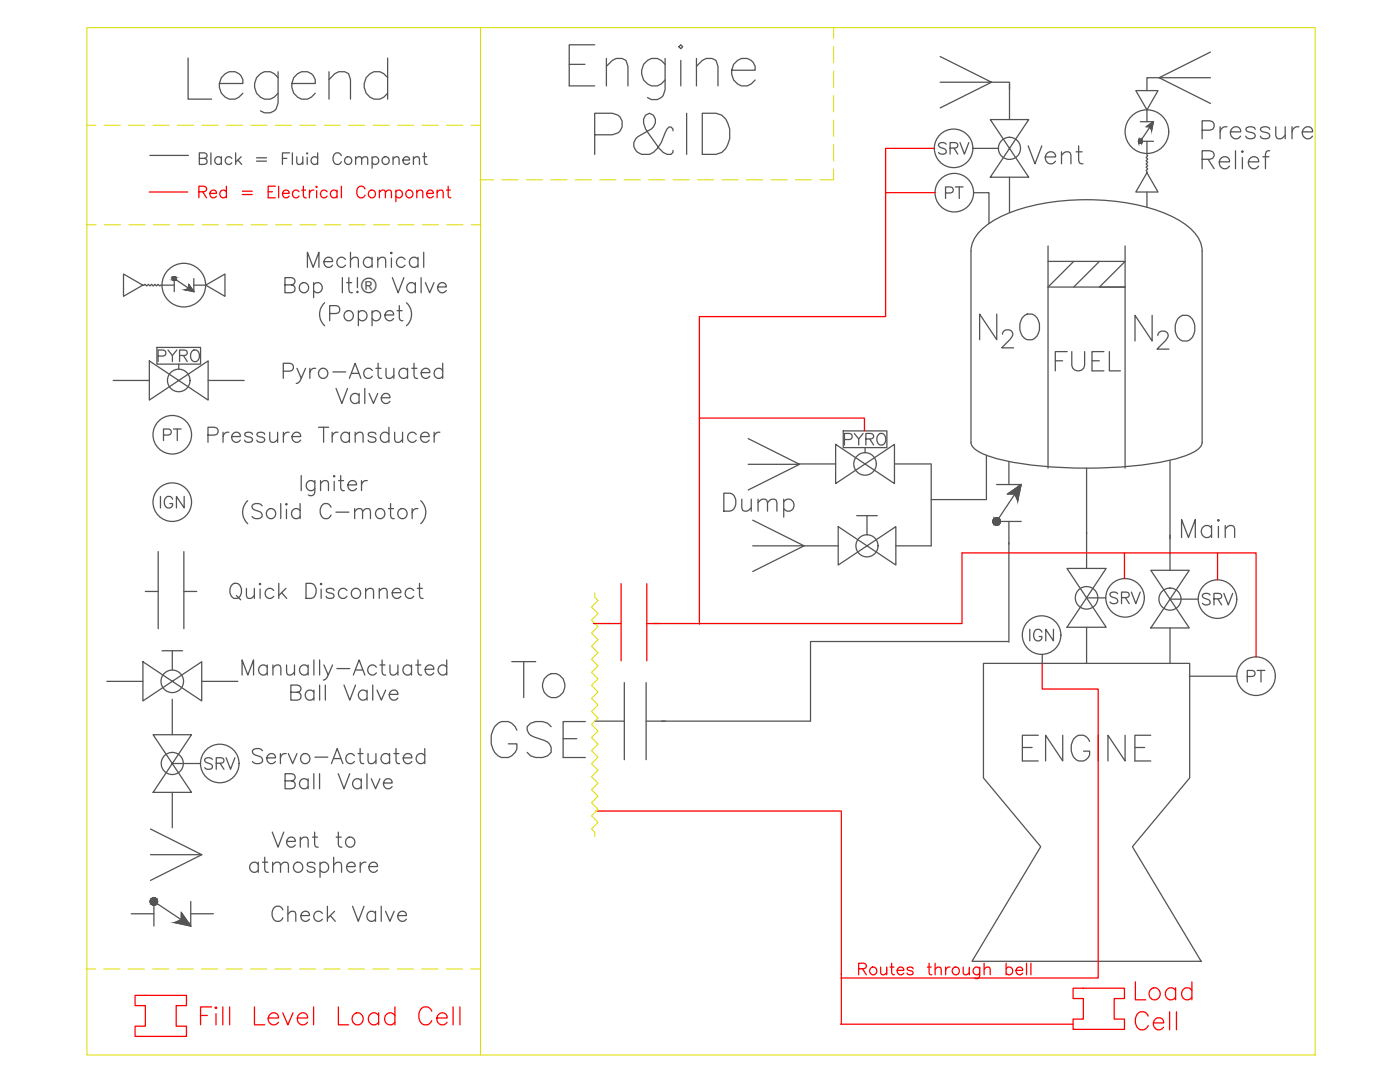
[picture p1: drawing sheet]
<svg xmlns="http://www.w3.org/2000/svg" width="279mm" height="216mm" viewBox="0 0 279 216" stroke-linecap="round" stroke-linejoin="round" font-family="sans-serif">
<defs><g id="words">
<text font-size="16.3" fill="#dd0" x="36.7" y="23.6">Legend</text>
<text font-size="9.3" fill="#545454" x="203.2" y="153.1">ENGINE</text>
<text font-size="8.8" fill="#545454" x="143.6" y="104.4">Dump</text>
<g font-size="7.5" fill="#545454">
<text x="209.5" y="75.1">FUEL</text>
<text x="234.9" y="108.7">Main</text>
</g>
<text font-size="7.1" fill="#545454" x="204.3" y="33.9">Vent</text>
<text font-size="7.1" fill="#f00" x="39.2" y="205.7">Fill Level Load Cell</text>
<g font-size="6.6" fill="#545454">
<text x="40.6" y="89.6">Pressure Transducer</text>
<text x="53.3" y="185.2">Check Valve</text>
</g>
<g font-size="5.7" fill="#545454">
<text x="186.3" y="32.1">SRV</text>
<text x="187.7" y="40.9">PT</text>
<text x="30.7" y="73.4">PYRO</text>
<text x="31.8" y="89.3">PT</text>
<text x="31" y="102.7">IGN</text>
<text x="220.5" y="121.7">SRV</text>
<text x="239.2" y="122.1">SRV</text>
<text x="204.6" y="129.1">IGN</text>
<text x="39.9" y="154.9">SRV</text>
</g>
<g font-size="5.3" fill="#545454">
<text x="167.6" y="90">PYRO</text>
<text x="248" y="137.2">PT</text>
</g>
<text font-size="4.2" fill="#545454" x="72.1" y="58.4">®</text>
</g></defs>
<!-- layer: Plumbing -->
<g fill="none" stroke="#545454" stroke-width=".25">
<path d="M113.6 12.8h3.1M118.7 8.9h-5.1v8.2h5.1M121 13.2l1.2-1.1 .8-.4h1.2l.7 .4 .4 1.1v3.9M121 11.7v5.4M132.7 11.7v6.2a2.15 2.15 0 0 1-1.2 1.9 2.15 2.15 0 0 1-2.3-.3M132.7 12.8a2.56 2.56 0 0 0-3.1-1 2.56 2.56 0 0 0-1.5 3 2.51 2.51 0 0 0 1.9 2.3 2.51 2.51 0 0 0 2.7-1.1M135.9 8.9l.3 .4-.3 .4-.4-.4zM135.9 12.1v5M139 13.2l1.2-1.1 .7-.4h1.2l.8 .4 .4 1.1v3.9M139 11.7v5.4M146 14h4.7a2.17 2.17 0 0 0-1.1-2.2 2.17 2.17 0 0 0-2.4 .3 2.8 2.8 0 0 0-1 3.3 2.8 2.8 0 0 0 2.9 1.7l.8-.4 .8-.7M187.6 11.3l10.3 5.1h-10.3"/>
<path d="M197.8 16.4h3.7v1.4M197.9 16.4l-10.3 5.1M201.5 16.8v7.1M226.7 18.1h4.4l-2.2 3.8zM231.3 15.5l10.3 5.1M231.5 15.5h-2.6v2.6M241.6 10.4l-10.3 5.1h10.3M29.9 31h7.7M39.8 31.6l1.3-.1a.53 .53 0 0 0 0-.9l-1.3-.1v2.3h1a.6 .6 0 0 0 .5-.6 .6 .6 0 0 0-.5-.6M42.1 30.5v2.3M44.2 31.6a.74 .74 0 0 0-1.1-.1 .74 .74 0 0 0 0 1.1 .74 .74 0 0 0 1.1-.1M44.2 31.3v1.5"/>
<path d="M46.3 31.6a.73 .73 0 0 0-1.1-.1 .73 .73 0 0 0 0 1.1 .73 .73 0 0 0 1.1-.1M47 30.5v2.3M47.5 31.9l.7 .9M48.1 31.3l-1.1 1.1M51.2 31.5h2M51.2 32.2h2M56.4 31.6h.8M57.8 30.5h-1.4v2.3M58.3 30.5v2.3M59.2 31.3l.1 1.4 .6 .1 .5-.4M60.4 31.3v1.5M61.2 30.6l.1-.1 .1 .1-.1 .1z"/>
<path d="M61.3 31.4v1.4M63.4 31.6a.74 .74 0 0 0-1.1-.1 .74 .74 0 0 0 0 1.1 .74 .74 0 0 0 1.1-.1M63.4 30.5v2.3M68.1 31.1a.84 .84 0 0 0-.9-.6 .84 .84 0 0 0-.7 .9 1 1 0 0 0 .2 1.1 1 1 0 0 0 1.1 .2l.3-.4M71 31.7l.5-.4 .6 .1 .1 1.4M71 31.3v1.5M72.2 31.7l.5-.4 .6 .1 .1 1.4M74.3 31.6a.74 .74 0 0 1 1.1-.1 .74 .74 0 0 1 0 1.1 .74 .74 0 0 1-1.1-.1M74.3 31.3v2.3M78.4 31.7l.6-.4 .5 .1 .2 1.4M78.4 31.3v1.5M80.4 31.9h1.3a.71 .71 0 0 0-1-.6 .71 .71 0 0 0-.2 1.2 .7 .7 0 0 0 1.2 0"/>
<path d="M82.5 31.7l.5-.4 .6 .1 .1 1.4M82.5 31.3v1.5M84.4 31.3h.7M84.7 30.5v1.9l.1 .3 .4 .1M118.7 26.9h3.5a2.15 2.15 0 0 0 2-2.2 2.15 2.15 0 0 0-2-2.1h-3.5v8.2M134.3 26.1v-.4l-.4-.4h-.4l-.4 .4-.4 .8a5.9 5.9 0 0 1-3.1 4.3h-1.5a1.96 1.96 0 0 1-1.6-1.5 1.96 1.96 0 0 1 .8-2l2.7-1.6a1.75 1.75 0 0 0 .8-1.7 1.75 1.75 0 0 0-1.2-1.4l-.8 .4-.4 .8v.8l.4 1.1 2.8 3.9 .7 .8 .8 .4h.8l.4-.4v-.4M137 22.6v8.2M140.2 22.6h2.7a3.4 3.4 0 0 1 2.7 3.1 4.9 4.9 0 0 1-1.5 4.7l-1.2 .4h-2.7zM194.2 29.6h5.1M194.3 38.5h3.1v6.1M197.6 23.9l7.7 11.5h-7.7l7.7-11.5zM201.5 35.4v7"/>
<path d="M227.6 24.3h2.6M228.8 25.3l1.4-1-.4 1.7-.3-.7zM228.9 30.6l.2 .5-.4 .3 .4 .3-.4 .4 .4 .3-.4 .3 .4 .3-.4 .4 .4 .3-.4 .3 2.4 4.3h-4.4l2.2-3.8M228.9 21.9v2.4M228.9 28.2v2.4M228.9 38.3v3.1M229.5 25.3l-1.9 2.9h2.6M239.9 26h1.5a.94 .94 0 0 0 .9-1 .94 .94 0 0 0-.9-.9h-1.5v3.6M239.9 31.8h1.5l.6-.2a.83 .83 0 0 0 0-1.3l-.6-.2h-1.5v3.6M241.1 31.8l1.2 1.9M243.3 32.3h2.1a1.02 1.02 0 0 0-1-1.1 1.02 1.02 0 0 0-1.1 1.1 1.13 1.13 0 0 0 .7 1.3 1.13 1.13 0 0 0 1.4-.4M243.5 25.3v2.4"/>
<path d="M244.9 25.3a1.15 1.15 0 0 0-1.4 1M245.6 26.3h2a1.02 1.02 0 0 0-1-1.1 1.02 1.02 0 0 0-1 1.1 1.13 1.13 0 0 0 .6 1.3 1.13 1.13 0 0 0 1.4-.4M246.6 30.1v3.6M247.8 30.3l.1-.2 .2 .2-.2 .1zM247.9 31.4v2.3M249.1 32.3h2.1a1.02 1.02 0 0 0-1-1.1 1.02 1.02 0 0 0-1.1 1.1 1.13 1.13 0 0 0 .7 1.3 1.13 1.13 0 0 0 1.4-.4M250.5 25.8a1.09 1.09 0 0 0-1.9 0l.2 .3 1.5 .6 .2 .5a1.08 1.08 0 0 1-1.9 0M252 31.3h1.2M253.4 25.8a1.08 1.08 0 0 0-1.9 0l.2 .3 1.5 .6 .2 .5a1.07 1.07 0 0 1-1.9 0M253.4 30.1l-.7 .2-.1 .5v2.9M254.6 25.3v1.7l.2 .5 .3 .2h.5l.9-.7M256.5 25.3v2.4"/>
<path d="M257.9 25.3v2.4M259.2 25.3a1.15 1.15 0 0 0-1.3 1M259.9 26.3h2a1.03 1.03 0 0 0-1-1.1 1.03 1.03 0 0 0-1 1.1 1.13 1.13 0 0 0 .7 1.3 1.13 1.13 0 0 0 1.3-.4M28.5 56.9l-3.9-2.2v4.4l4.4-2.4 .3 .4 .3-.4 .3 .4 .4-.4 .3 .4 .3-.4 .3 .4 .4-.4 .3 .4 .4-.2M32.4 56.9h2.4M37.7 57.5l-2.9-1.9v2.6M37.7 56.8l1 1.4-1.7-.4 .7-.3zM38.7 55.6v2.6M38.7 56.9h2.4M41.1 56.9l3.8-2.2v4.4zM56.9 56.8h1.3l.4-.1a.69 .69 0 0 0 0-1.2l-.4-.1h-1.3v3h1.3a.79 .79 0 0 0 .7-.8 .79 .79 0 0 0-.7-.8M61.4 53.3v-3l1.1 3 1.1-3v3"/>
<path d="M62.6 56.8a.96 .96 0 0 1 1.4-.1 .96 .96 0 0 1 0 1.4 .96 .96 0 0 1-1.4-.1M62.6 56.4v3M64.6 52.2h1.8a.86 .86 0 0 0-.9-.9 .86 .86 0 0 0-.9 .9 .95 .95 0 0 0 .6 1.1 .95 .95 0 0 0 1.2-.4M68.3 55.4v3M69 51.8a.96 .96 0 0 0-1.5-.2 .96 .96 0 0 0 0 1.5 .96 .96 0 0 0 1.5-.2M69.2 56.4h1M69.6 55.4v2.4l.2 .5 .5 .1M69.9 51.9l.8-.6 .7 .2 .1 .4v1.4M69.9 50.3v3M71.2 58.3l.1-.2 .2 .2-.2 .1zM71.3 55.4v2M74.3 51.8a.96 .96 0 0 0-1.5-.2 .96 .96 0 0 0 0 1.5 .96 .96 0 0 0 1.5-.2"/>
<path d="M74.3 51.3v2M75.4 51.9l.7-.6 .7 .2 .2 .4v1.4M75.4 51.3v2M78.1 50.3l.2 .2-.2 .1-.1-.1zM78.1 51.5v1.8M78.3 55.4l1.1 3 1.2-3M80.8 51.8a.96 .96 0 0 0-1.4-.2 .96 .96 0 0 0 0 1.4 .96 .96 0 0 0 1.4-.1M82.9 56.8a.96 .96 0 0 0-1.4-.1 .96 .96 0 0 0 0 1.4 .96 .96 0 0 0 1.4-.1M82.9 56.4v2M83.4 51.8a.96 .96 0 0 0-1.4-.2 .96 .96 0 0 0 0 1.4 .96 .96 0 0 0 1.4-.1M83.4 51.3v2M84 55.4v3"/>
<path d="M84.6 50.3v3M84.9 56.4l.9 2 .8-2M87.3 57.3h1.8a.89 .89 0 0 0-1.1-.9 .89 .89 0 0 0-.7 1.1 .93 .93 0 0 0 .7 .9 .93 .93 0 0 0 1.1-.4M209.2 52.2h15.3l-5.1 5.1h5.1h-15.3l5.1-5.1M209.2 49.1v44.3M219.4 52.2l-5.1 5.1M224.5 49.1v44.3M22.6 75.9h7.2M29.8 72l11.7 7.8v-7.8l-11.7 7.8zM41.5 75.9h7.2M56.5 74.1h1.3a.79 .79 0 0 0 .8-.8 .79 .79 0 0 0-.8-.8h-1.3v3M59.3 73.5l.8 2 .9-2"/>
<path d="M60.1 75.5a1.13 1.13 0 0 1-1 1M61.8 73.5v2M63 73.5a.97 .97 0 0 0-1.2 .9M64.8 60.4a3.1 3.1 0 0 0 0 4.6M65.8 62.6h1.3a.79 .79 0 0 0 .7-.8 .79 .79 0 0 0-.7-.8h-1.3v3M66.4 74.2h2.6M67.1 77.5l1.1 3 1.2-3M69.7 75.5l1.2-3 1.1 3M70.2 74.5h1.4M71.5 62.4a.96 .96 0 0 1 1.4-.1 .96 .96 0 0 1 0 1.4 .96 .96 0 0 1-1.4-.1M71.5 62v3M71.7 78.9a.96 .96 0 0 0-1.5-.1 .96 .96 0 0 0 0 1.4 .96 .96 0 0 0 1.5-.1"/>
<path d="M71.7 78.5v2M72.8 77.5v3M73.7 78.5l.8 2 .9-2M74.3 62.4a.96 .96 0 0 1 1.4-.1 .96 .96 0 0 1 0 1.4 .96 .96 0 0 1-1.4-.1M74.3 62v3M74.3 73.9a.96 .96 0 0 0-1.4-.1 .96 .96 0 0 0 0 1.4 .96 .96 0 0 0 1.4-.1M75 73.5h1M75.5 72.5v2.4l.1 .5 .6 .1M76.1 79.4h1.7a.89 .89 0 0 0-1-.9 .89 .89 0 0 0-.7 1.2 .93 .93 0 0 0 .7 .8 .93 .93 0 0 0 1-.4M76.8 62.8h1.7a.89 .89 0 0 0-1-.9 .89 .89 0 0 0-.7 1.2 .93 .93 0 0 0 .7 .9 .93 .93 0 0 0 1-.4M77 73.5v1.4l.2 .5 .7 .1 .7-.6M78.6 73.5v2"/>
<path d="M79.3 62h1M79.7 61v2.4l.1 .5 .6 .1M81.1 60.4a3.1 3.1 0 0 1 0 4.6M81.3 73.9a.96 .96 0 0 0-1.4-.1 .96 .96 0 0 0 0 1.4 .96 .96 0 0 0 1.4-.1M81.3 73.5v2M82.2 73.5h1M82.6 72.5v2.4l.2 .5 .5 .1M84.1 74.4h1.7a.89 .89 0 0 0-1.1-1 .89 .89 0 0 0-.6 1.2 .92 .92 0 0 0 .6 .9 .92 .92 0 0 0 1.1-.4M88.3 73.9a.96 .96 0 0 0-1.4-.1 .96 .96 0 0 0 0 1.4 .96 .96 0 0 0 1.4-.1M88.3 72.5v3M198.9 62.7v5.1l-3.4-5.1v5.1M200.1 66.7a.9 .9 0 0 1 .7-.9h.6a.88 .88 0 0 1 .6 1.4l-2.1 2.2h2.4"/>
<path d="M204 63.4a1.77 1.77 0 0 1 1.8-.8 1.77 1.77 0 0 1 1.4 1.3 2.88 2.88 0 0 1-1.2 3.9 2.01 2.01 0 0 1-2.5-2v-1.2zM229.9 62.9v5.1l-3.4-5.1v5.1M231.1 66.9a.9 .9 0 0 1 .7-.8h.6a.89 .89 0 0 1 .6 1.4l-2.1 2.2h2.4M235 63.7a1.76 1.76 0 0 1 1.8-.8 1.76 1.76 0 0 1 1.4 1.2 2.89 2.89 0 0 1-1.2 3.9 2.01 2.01 0 0 1-2.5-1.9v-1.2zM49.4 99.9a3.1 3.1 0 0 0 0 4.6M60.1 94.9v3M62.8 95.9v2.3a.79 .79 0 0 1-.4 .7 .79 .79 0 0 1-.9-.1M62.8 96.3a.96 .96 0 0 0-1.4-.1 .96 .96 0 0 0 0 1.4 .96 .96 0 0 0 1.4-.1M64 96.5l.7-.6 .7 .1 .2 .5v1.4M64 95.9v2M66.7 94.9l.1 .1-.1 .2-.1-.2zM66.7 96v1.9"/>
<path d="M67.6 95.9h1M68 94.9v2.4l.1 .5 .6 .1M69.4 96.8h1.7a.89 .89 0 0 0-1-.9 .89 .89 0 0 0-.7 1.1 .92 .92 0 0 0 .7 .9 .92 .92 0 0 0 1-.4M72.1 95.9v2M73.3 95.9a.96 .96 0 0 0-1.2 .9M84 99.9a3.1 3.1 0 0 1 0 4.6M149.3 87.5l10.3 5.2h-10.3M159.6 92.6h7.2M159.6 92.7l-10.3 5.1M166.8 88.7l11.7 7.8v-7.8l-11.7 7.8zM168.3 86h8.7v3.3h-8.7zM178.5 92.6h7.2"/>
<path d="M185.8 92.6v16.3h-7M193.8 88.3a2.7 2.7 0 0 0 1.8 2 37.2 37.2 0 0 0 12.3 2.7 86.8 86.8 0 0 0 26.7-1.5 11.6 11.6 0 0 0 4.8-2.2l.4-.5 .1-.5M193.8 88.3v-38.2a7 7 0 0 1 3.5-5.4 31.3 31.3 0 0 1 15.2-4.7 43.8 43.8 0 0 1 21.4 3.2 11.1 11.1 0 0 1 5.6 5l.3 .9 .1 1v38.2M196.9 90.9v8.8h-11.1M198.9 96.7h4.9M201.1 98.6l2.7-1.9-.7 3.2-.6-1.3zM201.3 92.2v4.5M202.5 98.6l-3.6 5.4h4.9M216.9 93.4v20M233.5 91.9v21.9M29 118h2.6M31.6 110.1v15.3"/>
<path d="M36.7 110.1v15.3M36.7 118h2.6M46.2 116.8a1.11 1.11 0 0 1 1.2-.4 1.11 1.11 0 0 1 .8 1.1 1.32 1.32 0 0 1-.3 1.5 1.32 1.32 0 0 1-1.4 .3 1.87 1.87 0 0 1-.3-2.5zM47.2 118.8l.8 .9M49.2 117.4v1.4l.1 .5 .7 .1 .8-.6M50.8 117.4v2M51.9 116.4l.1 .1-.1 .2-.1-.2zM51.9 117.5v1.9M52.3 100.9a1.32 1.32 0 0 0-2 0 .78 .78 0 0 0 .6 .9l.8 .3a.74 .74 0 0 1 .6 .5 .74 .74 0 0 1-.3 .7 1.41 1.41 0 0 1-1.7-.2M54.6 117.8a.96 .96 0 0 0-1.4-.1 .96 .96 0 0 0 0 1.4 .96 .96 0 0 0 1.4-.1M55.6 116.4v3M56 100.5v3"/>
<path d="M56.2 118.3l1 1.1M57.1 117.4l-1.5 1.4M57.2 100.5l.1 .1-.1 .2-.2-.2zM57.2 101.6v1.9M59.9 101.9a.96 .96 0 0 0-1.4-.1 .96 .96 0 0 0 0 1.4 .96 .96 0 0 0 1.4-.1M59.9 100.5v3M61.1 116.4h1a1.6 1.6 0 0 1 1 1.5 1.6 1.6 0 0 1-1 1.5h-1zM64.1 116.4l.1 .1-.1 .2-.2-.2zM64.1 117.5v1.9M66.1 101.2a1.11 1.11 0 0 0-1.3-.7 1.11 1.11 0 0 0-.9 1.1 1.32 1.32 0 0 0 .3 1.5 1.32 1.32 0 0 0 1.4 .2l.5-.5M66.7 117.8a.92 .92 0 0 0-1.6 0l.1 .3 1.3 .4 .2 .5a.92 .92 0 0 1-1.6 0M67.1 102.2h2.5"/>
<path d="M69.2 117.8a.96 .96 0 0 0-1.4-.1 .96 .96 0 0 0 0 1.4 .96 .96 0 0 0 1.4-.1M70.8 102.1l.7-.6 .7 .1 .2 .5v1.4M70.8 101.5v2M72.4 102.1l.7-.6 .7 .1 .1 .5v1.4M73 118l.7-.6 .7 .1 .1 .5v1.4M73 117.4v2M75.7 118l.7-.6 .7 .1 .2 .5v1.4M75.7 117.4v2M77.5 101.5h1M77.9 100.5v2.4l.2 .4 .6 .2M78.3 118.3h1.7a.89 .89 0 0 0-1-.9 .89 .89 0 0 0-.7 1.1 .93 .93 0 0 0 .7 .9 .93 .93 0 0 0 1-.4M82.3 101.5v2"/>
<path d="M82.6 117.8a.96 .96 0 0 0-1.4-.1 .96 .96 0 0 0 0 1.4 .96 .96 0 0 0 1.4-.1M83.3 117.4h1M83.4 101.5a.95 .95 0 0 0-1.1 .8M83.7 116.4v2.4l.2 .5 .5 .1M150.2 103.8l10.3 5.1h-10.3M160.2 108.9h7.1M160.5 108.9l-10.3 5.1M167.3 105.1l11.5 7.6v-7.6l-11.5 7.6zM171 102.9h4.1M173 102.9v3.8M201.3 104v24.1M212.9 113.4l7.9 11.8h-7.9l7.9-11.8z"/>
<path d="M216.9 119.3h3.8M229.7 113.8l7.6 11.5h-7.6l7.6-11.5zM233.5 119.6h5.6M21.3 136h7.2M28.5 132l11.8 7.9v-7.9l-11.8 7.9zM32.3 129.9h4.1M34.4 129.9v3.8M34.4 139.5v7.1M40.3 136h7.2M48.3 134.7v-3l1.2 3 1.1-3v3M53.3 133.1a.96 .96 0 0 0-1.4-.1 .96 .96 0 0 0 0 1.4 .96 .96 0 0 0 1.4-.1M53.3 132.7v2"/>
<path d="M54.5 133.3l.7-.6 .7 .1 .1 .5v1.4M54.5 132.7v2M57.2 132.7v1.4l.1 .4 .7 .2 .8-.6M58 138.1h1.3l.5-.1a.7 .7 0 0 0 0-1.2l-.5-.1h-1.3v3h1.3a.79 .79 0 0 0 .8-.8 .79 .79 0 0 0-.8-.8M58.8 132.7v2M61.5 133.1a.96 .96 0 0 0-1.4-.1 .96 .96 0 0 0 0 1.4 .96 .96 0 0 0 1.4-.1M61.5 132.7v2M62.6 138.1a.96 .96 0 0 0-1.4-.1 .96 .96 0 0 0 0 1.4 .96 .96 0 0 0 1.4-.1M62.6 131.7v3M62.6 137.7v2M63.8 131.7v3M63.8 136.7v3"/>
<path d="M64.6 132.7l.9 2 .9-2M64.9 136.7v3M65.5 134.7a1.13 1.13 0 0 1-1 1M67.2 133.4h2.6M68.7 136.7l1.1 3 1.2-3M70.5 134.7l1.2-3 1.1 3M71 133.7h1.4M73.2 138.1a.96 .96 0 0 0-1.4-.1 .96 .96 0 0 0 0 1.4 .96 .96 0 0 0 1.4-.1M73.2 137.7v2M74.4 136.7v3M75.1 133.1a.96 .96 0 0 0-1.4-.1 .96 .96 0 0 0 0 1.4 .96 .96 0 0 0 1.4-.1M75.2 137.7l.9 2 .9-2"/>
<path d="M75.8 132.7h1M76.3 131.7v2.4l.1 .4 .6 .2M77.7 138.6h1.7a.89 .89 0 0 0-1-.9 .89 .89 0 0 0-.7 1.1 .93 .93 0 0 0 .7 .9 .93 .93 0 0 0 1-.4M77.8 132.7v1.4l.2 .4 .7 .2 .7-.6M79.4 132.7v2M82.1 133.1a.96 .96 0 0 0-1.4-.1 .96 .96 0 0 0 0 1.4 .96 .96 0 0 0 1.4-.1M82.1 132.7v2M83 132.7h1M83.4 131.7v2.4l.2 .4 .5 .2M84.8 133.5h1.8a.89 .89 0 0 0-1.1-.9 .89 .89 0 0 0-.7 1.2 .93 .93 0 0 0 .7 .9 .93 .93 0 0 0 1.1-.4M89.2 133.1a.96 .96 0 0 0-1.5-.1 .96 .96 0 0 0 0 1.4 .96 .96 0 0 0 1.5-.1M89.2 131.7v3"/>
<path d="M102.1 132h4.8M104.5 132v7.2M108.6 135.4a2.25 2.25 0 0 1 2.8-.9 2.25 2.25 0 0 1 1.3 2.7 2.26 2.26 0 0 1-2.6 2 2.26 2.26 0 0 1-1.8-2.7zM124.6 136.2v15.4M128.9 136.2v15.4M161.8 128.1v15.8h-32.9M161.8 128h39.4M196.3 132.4h41.1v22.8l-11.4 13.7 13.7 22.9h-45.7l13.7-22.9-11.4-13.7zM208 130.6v1.8M216.9 125.2v7.2M233.5 125.3v7.1M237.4 134.9h9.4"/>
<path d="M30.6 146.6l7.6 11.5h-7.6l7.6-11.5zM34.4 158.1v7.1M34.4 152.4h5.6M52.4 149.8a1.32 1.32 0 0 0-2 0 .77 .77 0 0 0 .6 .9l.8 .2a.74 .74 0 0 1 .6 .6 .74 .74 0 0 1-.3 .7 1.41 1.41 0 0 1-1.7-.3M53.2 151.2h1.8a.89 .89 0 0 0-1.1-.9 .89 .89 0 0 0-.7 1.2 .93 .93 0 0 0 .7 .9 .93 .93 0 0 0 1.1-.5M56 150.4v2M56.9 155.8h1.3l.4-.1a.7 .7 0 0 0 0-1.2l-.4-.1h-1.3v3h1.3a.79 .79 0 0 0 .7-.8 .79 .79 0 0 0-.7-.8M57.1 150.4a.97 .97 0 0 0-1.1 .8M57.5 150.4l.9 2 .9-2M61.5 155.8a.96 .96 0 0 0-1.4-.1 .96 .96 0 0 0 0 1.4 .96 .96 0 0 0 1.4-.1M61.5 155.4v2M62.6 154.4v3"/>
<path d="M62.8 151.1h2.6M63.8 154.4v3M66.1 152.4l1.2-3 1.1 3M66.6 151.4h1.4M67.5 154.4l1.2 3 1.1-3M70.7 150.8a.96 .96 0 0 0-1.4-.1 .96 .96 0 0 0 0 1.4 .96 .96 0 0 0 1.4-.2M71.4 150.4h1.1M71.9 149.4v2.4l.1 .4 .6 .2M72.1 155.8a.96 .96 0 0 0-1.4-.1 .96 .96 0 0 0 0 1.4 .96 .96 0 0 0 1.4-.1M72.1 155.4v2M73.2 154.4v3M73.4 150.4v1.4l.2 .4 .7 .2 .7-.6"/>
<path d="M74.1 155.4l.9 2 .8-2M75 150.4v2M76.5 156.2h1.8a.89 .89 0 0 0-1.1-.9 .89 .89 0 0 0-.7 1.2 .93 .93 0 0 0 .7 .9 .93 .93 0 0 0 1.1-.4M77.7 150.8a.96 .96 0 0 0-1.4-.1 .96 .96 0 0 0 0 1.4 .96 .96 0 0 0 1.4-.2M77.7 150.4v2M78.6 150.4h1M79 149.4v2.4l.2 .4 .6 .2M80.5 151.2h1.7a.89 .89 0 0 0-1-.9 .89 .89 0 0 0-.7 1.2 .92 .92 0 0 0 .7 .9 .92 .92 0 0 0 1-.5M84.8 150.8a.96 .96 0 0 0-1.4-.1 .96 .96 0 0 0 0 1.4 .96 .96 0 0 0 1.4-.2M84.8 149.4v3M103.2 145.7a2.49 2.49 0 0 0-2.4-1.8 2.49 2.49 0 0 0-2.4 1.8 4 4 0 0 0 1.7 5.5 2.44 2.44 0 0 0 3.1-2.8h-1.8M110 145a3.1 3.1 0 0 0-4.8 0 1.83 1.83 0 0 0 1.4 2.1l2 .6a1.97 1.97 0 0 1 1.4 2.4 3.1 3.1 0 0 1-4.8 0"/>
<path d="M112.4 147.4h2.7M116.8 144h-4.4v7.2h4.4M118.7 143.9h5.9M30 165.4l10.3 5.1h-10.3M38.1 179.9v4.9M40.3 170.5l-10.3 5.2M51.5 172.5a.96 .96 0 0 0-1.4-.2 .96 .96 0 0 0 0 1.5 .96 .96 0 0 0 1.4-.2M51.5 172v2.1M52.4 172h1M52.8 171.1v2.4l.2 .4 .6 .2M54.3 166l1.2 3 1.1-3M54.4 172.6l.7-.6 .7 .2 .2 .4v1.5"/>
<path d="M54.4 172v2.1M56 172.6l.7-.6 .7 .2 .2 .4v1.5M57.2 167.9h1.7a.89 .89 0 0 0-1-.9 .89 .89 0 0 0-.7 1.2 .93 .93 0 0 0 .7 .8 .93 .93 0 0 0 1-.4M59.9 167.6l.7-.6 .8 .2 .1 .4v1.4M59.9 167v2M62.4 167h1M62.8 166v2.5l.1 .4 .6 .1M62.9 172.5a.91 .91 0 0 0-1.6 0l.4 .4 1 .3 .2 .4a.91 .91 0 0 1-1.6 0M63.9 172.5a.96 .96 0 0 1 1.4-.2 .96 .96 0 0 1 0 1.5 .96 .96 0 0 1-1.4-.2M63.9 172v3.1M66.6 172.6l.7-.6 .7 .2 .2 .4v1.5M66.6 171.1v3"/>
<path d="M67.1 167h1M67.5 166v2.5l.2 .4 .5 .1M69.2 172.9h1.7a.89 .89 0 0 0-1-.9 .89 .89 0 0 0-.7 1.2 .92 .92 0 0 0 .7 .9 .92 .92 0 0 0 1-.5M71.9 172v2.1M73 172a.98 .98 0 0 0-1.1 .9M73.6 172.9h1.7a.89 .89 0 0 0-1-.9 .89 .89 0 0 0-.7 1.2 .92 .92 0 0 0 .7 .9 .92 .92 0 0 0 1-.5M26.2 182.3h4.5M36.2 183.5l-5.5-3.6v4.9M36.2 182.1l1.9 2.7-3.3-.7 1.4-.6zM38.1 182.3h4.5"/>
<circle cx="69.5" cy="32" r=".76"/>
<circle cx="77" cy="32" r=".76"/>
<circle cx="201.5" cy="29.6" r="2.21"/>
<circle cx="227.6" cy="28.2" r=".39"/>
<circle cx="228.9" cy="26.3" r="4.4"/>
<circle cx="34.8" cy="55.6" r=".39"/>
<circle cx="36.7" cy="56.9" r="4.4"/>
<circle cx="60.7" cy="57.4" r=".99"/>
<circle cx="35.7" cy="75.9" r="2.25"/>
<circle cx="64.5" cy="74.5" r=".99"/>
<circle cx="69.6" cy="63" r=".99"/>
<circle cx="172.6" cy="92.6" r="2.25"/>
<circle cx="54.1" cy="102.5" r=".99"/>
<circle cx="71" cy="118.4" r=".99"/>
<circle cx="75.9" cy="102.5" r=".99"/>
<circle cx="80.3" cy="102.5" r=".99"/>
<circle cx="173" cy="108.9" r="2.21"/>
<circle cx="198.9" cy="104" r=".74"/>
<circle cx="216.8" cy="119.3" r="2.25"/>
<circle cx="233.5" cy="119.5" r="2.21"/>
<circle cx="34.4" cy="136" r="2.25"/>
<circle cx="250.7" cy="134.9" r="3.8"/>
<circle cx="34.4" cy="152.3" r="2.21"/>
<circle cx="60.9" cy="151.3" r=".99"/>
<circle cx="30.7" cy="179.9" r=".74"/>
<circle cx="59.5" cy="173" r=".99"/>
<circle cx="69.9" cy="168" r=".99"/>
</g>
<!-- layer: Boundaries -->
<g fill="none" stroke="#dd0" stroke-width=".2">
<path d="M17.3 5.5h78.6v205h-78.6zM95.9 5.5h166.6v205h-166.6zM166.4 5.5v2.2M166.4 9.3v3.3M166.4 14.2v3.2M166.4 19.1v3.2M17.3 25h1.8M20.8 25h3.2M25.6 25h3.3M30.5 25h3.3M84.2 25h3.3M89.1 25h3.3"/>
<path d="M94 25h1.8M95.8 35.9h2.7M100.2 35.9h3.2M105 35.9h3.3M109.9 35.9h3.3M114.8 35.9h3.2M119.7 35.9h3.2M124.6 35.9h3.2M129.4 35.9h3.3M134.3 35.9h3.3M139.2 35.9h3.3M144.1 35.9h3.2"/>
<path d="M149 35.9h3.2M153.8 35.9h3.3M158.7 35.9h3.3M166.4 33.7v2.2h-2.8M166.4 24v3.2M166.4 28.8v3.3M17.2 44.9h2M20.8 44.9h3.3M25.7 44.9h3.3M30.6 44.9h3.2M35.5 44.9h3.2M40.3 44.9h3.3"/>
<path d="M45.2 44.9h3.3M50.1 44.9h3.3M55 44.9h3.3M59.9 44.9h3.2M64.8 44.9h3.2M69.6 44.9h3.3M74.5 44.9h3.3M79.4 44.9h3.3M84.3 44.9h3.2M89.2 44.9h3.2M94 44.9h2M118.7 118.3v.9l.6 .6-1.3 1.3 1.3 1.3-1.3 1.3 1.3 1.3-1.3 1.3 1.3 1.3-1.3 1.3 1.3 1.3-1.3 1.3 1.3 1.3-1.3 1.3 1.3 1.3-1.3 1.4 1.3 1.3-1.3 1.3 1.3 1.3-1.3 1.3 1.3 1.3-1.3 1.3 1.3 1.3-1.3 1.3 1.3 1.3-1.3 1.3 1.3 1.3-1.3 1.3 1.3 1.3-1.3 1.3 1.3 1.3-1.3 1.3 1.3 1.3-1.3 1.3 1.3 1.3-1.3 1.3 1.3 1.3-1.3 1.3 .7 .6v1"/>
<path d="M17.1 193.4h2M20.7 193.4h3.3M25.6 193.4h3.2M30.5 193.4h3.2M35.3 193.4h3.3M40.2 193.4h3.3M45.1 193.4h3.3M50 193.4h3.2M54.9 193.4h3.2M59.7 193.4h3.3M64.6 193.4h3.3M69.5 193.4h3.3"/>
<path d="M74.4 193.4h3.2M79.3 193.4h3.2M84.2 193.4h3.2M89 193.4h3.3M93.9 193.4h2"/>
</g>
<!-- layer: Plumbing -->
<g fill="#545454" stroke="#545454" stroke-width=".2">
<path d="M30.6 179.1h.2z"/>
<path d="M30.6 180.6h.3z"/>
<path d="M36.2 182.1l1 1.4h-1z"/>
<path d="M36.2 183.5h1l.4 .6z"/>
<path d="M34.7 56h.1z"/>
<path d="M34.7 56h.2z"/>
<path d="M37.7 56.8l.5 .7h-.5z"/>
<path d="M37.7 57.5h.5l.2 .3z"/>
<path d="M228 28.2v.1z"/>
<path d="M228 28.1v.2z"/>
<path d="M228.8 25.3l.7-.5v.5z"/>
<path d="M229.5 24.8l.3-.3-.3 .8z"/>
<path d="M198.2 104v.2z"/>
<path d="M199.6 103.9v.3z"/>
<path d="M201.1 98.6l1.4-1v1z"/>
<path d="M202.5 97.6l.6-.4-.6 1.4z"/>
<path d="M30.6 179.1l.3 .1zM30.6 179.2h.3z"/>
<path d="M30.6 179.2h.3zM30.5 179.2h.4z"/>
<path d="M30.5 179.2h.5zM30.4 179.2h.6z"/>
<path d="M30.4 179.2h.7zM30.3 179.2h.8z"/>
<path d="M30.3 179.2l.8 .1zM30.3 179.3h.8z"/>
<path d="M30.3 179.3h.9zM30.2 179.3h1z"/>
<path d="M30.2 179.3l1 .1zM30.2 179.3l1 .1z"/>
<path d="M30.2 179.4h1.1zM30.2 179.4h1.1z"/>
<path d="M30.1 179.4l1.2 .1zM30.1 179.4l1.2 .1z"/>
<path d="M30.1 179.5h1.3zM30.1 179.5h1.3z"/>
<path d="M30.1 179.5l1.3 .1zM30.1 179.5l1.3 .1z"/>
<path d="M30 179.6l1.4 .1zM30 179.6l1.4 .1z"/>
<path d="M30 179.7h1.4zM30 179.7h1.4z"/>
<path d="M30 179.7l1.4 .1zM30 179.7l1.4 .1z"/>
<path d="M30 179.8l1.4 .1zM30 179.8l1.4 .1z"/>
<path d="M30 179.9l1.4 .1zM30 179.9l1.4 .1z"/>
<path d="M30 180h1.4zM30 180h1.4z"/>
<path d="M30 180h1.4zM30 180l1.4 .1z"/>
<path d="M30 180.1h1.4zM30 180.1l1.4 .1z"/>
<path d="M30 180.2h1.4zM30 180.2h1.4z"/>
<path d="M30.1 180.2h1.3zM30.1 180.2l1.2 .1z"/>
<path d="M30.1 180.3h1.2zM30.1 180.3h1.2z"/>
<path d="M30.1 180.3h1.2zM30.1 180.3l1.1 .1z"/>
<path d="M30.2 180.4h1zM30.2 180.4h1z"/>
<path d="M30.2 180.4h1zM30.2 180.4l.9 .1z"/>
<path d="M30.3 180.5h.8zM30.3 180.5h.8z"/>
<path d="M30.3 180.5h.8zM30.3 180.5h.7z"/>
<path d="M30.4 180.5h.6zM30.4 180.5l.5 .1z"/>
<path d="M30.5 180.6h.4zM30.5 180.6h.4z"/>
<path d="M30.6 180.6h.2zM30.6 180.6h.2z"/>
<path d="M34.8 184.1h2.8l-1.4-.6zM34.8 184.1h2.8l.5 .7z"/>
<path d="M34.7 55.2h.2zM34.7 55.2h.2z"/>
<path d="M34.7 55.2h.2zM34.6 55.2h.3z"/>
<path d="M34.6 55.2h.3zM34.6 55.2h.3z"/>
<path d="M34.6 55.2l.4 .1zM34.6 55.3h.4z"/>
<path d="M34.6 55.3h.4zM34.6 55.3h.4z"/>
<path d="M34.6 55.3h.4zM34.5 55.3h.5z"/>
<path d="M34.5 55.3h.6zM34.5 55.3h.6z"/>
<path d="M34.5 55.3l.6 .1zM34.5 55.3l.6 .1z"/>
<path d="M34.5 55.4h.6zM34.5 55.4h.6z"/>
<path d="M34.4 55.4h.7zM34.4 55.4h.7z"/>
<path d="M34.4 55.4h.7zM34.4 55.4h.7z"/>
<path d="M34.4 55.4l.7 .1zM34.4 55.4l.7 .1z"/>
<path d="M34.4 55.5h.8zM34.4 55.5h.8z"/>
<path d="M34.4 55.5l.8 .1zM34.4 55.5l.8 .1z"/>
<path d="M34.4 55.6h.8zM34.4 55.6h.8z"/>
<path d="M34.4 55.6h.8zM34.4 55.6h.8z"/>
<path d="M34.4 55.6l.8 .1zM34.4 55.6l.8 .1z"/>
<path d="M34.4 55.7h.8zM34.4 55.7h.7z"/>
<path d="M34.4 55.7h.7zM34.4 55.7h.7z"/>
<path d="M34.4 55.7h.7zM34.4 55.7l.7 .1z"/>
<path d="M34.4 55.8h.7zM34.4 55.8h.7z"/>
<path d="M34.4 55.8h.7zM34.4 55.8h.7z"/>
<path d="M34.5 55.8h.6zM34.5 55.8l.6 .1z"/>
<path d="M34.5 55.9h.6zM34.5 55.9h.5z"/>
<path d="M34.5 55.9h.5zM34.5 55.9h.5z"/>
<path d="M34.6 55.9h.4zM34.6 55.9h.4z"/>
<path d="M34.6 55.9h.4zM34.6 55.9h.3z"/>
<path d="M34.6 55.9h.3zM34.6 55.9l.3 .1z"/>
<path d="M34.6 56h.3zM34.6 56h.3z"/>
<path d="M37 57.8h1.4l-.7-.3zM37 57.8h1.4l.3 .4z"/>
<path d="M227.2 28.1v.2zM227.2 28.1v.2z"/>
<path d="M227.2 28.1v.2zM227.2 28.1v.2z"/>
<path d="M227.2 28v.3zM227.2 28v.4z"/>
<path d="M227.2 28v.4zM227.2 28v.4z"/>
<path d="M227.3 28l-.1 .4zM227.3 28v.4z"/>
<path d="M227.3 28v.4zM227.3 27.9v.6z"/>
<path d="M227.3 27.9v.6zM227.3 27.9v.6z"/>
<path d="M227.3 27.9v.6zM227.4 27.9v.6z"/>
<path d="M227.4 27.9v.6zM227.4 27.9v.6z"/>
<path d="M227.4 27.9v.6zM227.4 27.8v.7z"/>
<path d="M227.4 27.8v.7zM227.4 27.8v.8z"/>
<path d="M227.4 27.8v.8zM227.5 27.8v.8z"/>
<path d="M227.5 27.8v.8zM227.5 27.8v.8z"/>
<path d="M227.5 27.8v.8zM227.6 27.8v.8z"/>
<path d="M227.6 27.8v.8zM227.6 27.8v.8z"/>
<path d="M227.6 27.8v.8zM227.6 27.8v.8z"/>
<path d="M227.6 27.8v.8zM227.7 27.8l-.1 .8z"/>
<path d="M227.7 27.8v.8zM227.7 27.8v.8z"/>
<path d="M227.7 27.8v.8zM227.7 27.8v.8z"/>
<path d="M227.7 27.8v.8zM227.8 27.8l-.1 .8z"/>
<path d="M227.8 27.8v.7zM227.8 27.9v.6z"/>
<path d="M227.8 27.9v.6zM227.8 27.9v.6z"/>
<path d="M227.8 27.9v.6zM227.9 27.9l-.1 .6z"/>
<path d="M227.9 27.9v.6zM227.9 27.9v.6z"/>
<path d="M227.9 27.9v.6zM227.9 28v.5z"/>
<path d="M227.9 28v.4zM227.9 28v.4z"/>
<path d="M227.9 28v.4zM227.9 28v.4z"/>
<path d="M227.9 28v.4zM228 28.1l-.1 .3z"/>
<path d="M228 28.1v.2zM228 28.1v.2z"/>
<path d="M229.8 24.5l-.3 .8 .3 .7zM229.8 24.5l.4-.2-.4 1.7z"/>
<path d="M198.2 103.9v.3zM198.2 103.9v.3z"/>
<path d="M198.2 103.8v.4zM198.2 103.8v.5z"/>
<path d="M198.2 103.7v.6zM198.2 103.7v.6z"/>
<path d="M198.3 103.7l-.1 .6zM198.3 103.7v.7z"/>
<path d="M198.3 103.6v.8zM198.3 103.6v.9z"/>
<path d="M198.3 103.6v.9zM198.3 103.6v.9z"/>
<path d="M198.3 103.6v.9zM198.4 103.5v1.1z"/>
<path d="M198.4 103.5v1.1zM198.4 103.5v1.1z"/>
<path d="M198.4 103.5v1.1zM198.5 103.4v1.3z"/>
<path d="M198.5 103.4v1.3zM198.6 103.4v1.3z"/>
<path d="M198.6 103.4v1.3zM198.6 103.4v1.3z"/>
<path d="M198.6 103.4v1.3zM198.7 103.3v1.5z"/>
<path d="M198.7 103.3v1.5zM198.8 103.3v1.5z"/>
<path d="M198.8 103.3v1.5zM198.8 103.3v1.5z"/>
<path d="M198.8 103.3v1.5zM198.9 103.3l-.1 1.5z"/>
<path d="M198.9 103.3v1.5zM199 103.3l-.1 1.5z"/>
<path d="M199 103.3v1.5zM199 103.3v1.5z"/>
<path d="M199 103.3v1.5zM199.1 103.3l-.1 1.5z"/>
<path d="M199.1 103.3v1.5zM199.2 103.4l-.1 1.4z"/>
<path d="M199.2 103.4v1.3zM199.2 103.4v1.3z"/>
<path d="M199.2 103.4v1.3zM199.3 103.4l-.1 1.3z"/>
<path d="M199.3 103.4v1.3zM199.3 103.5v1.2z"/>
<path d="M199.3 103.5v1.1zM199.4 103.5l-.1 1.1z"/>
<path d="M199.4 103.5v1.1zM199.4 103.6v1z"/>
<path d="M199.4 103.6v.9zM199.5 103.6l-.1 .9z"/>
<path d="M199.5 103.6v.9zM199.5 103.7v.8z"/>
<path d="M199.5 103.7v.7zM199.6 103.7l-.1 .7z"/>
<path d="M199.6 103.7v.6zM199.6 103.8v.5z"/>
<path d="M199.6 103.8v.5zM199.6 103.9v.4z"/>
<path d="M199.6 104v.2zM199.6 104v.2z"/>
<path d="M203.1 97.2l-.6 1.4 .6 1.3zM203.1 97.2l.7-.5-.7 3.2z"/>
</g>
<!-- layer: GSE Electronics -->
<g fill="none" stroke="#f00" stroke-width=".25">
<path d="M29.8 38.3h7.7M39.7 38.3l1.3-.1a.53 .53 0 0 0 0-.9l-1.3-.1v2.3M40.4 38.3l.8 1.2M41.9 38.6h1.3a.71 .71 0 0 0-1-.6 .71 .71 0 0 0-.2 1.1 .7 .7 0 0 0 1.2 0M45.2 38.3a.74 .74 0 0 0-1.1-.1 .74 .74 0 0 0 0 1 .74 .74 0 0 0 1.1-.1M45.2 37.2v2.3M48.4 38.2h1.9M48.4 38.8h1.9M53.5 38.3h.9M54.9 37.2h-1.4v2.3h1.4M55.6 37.2v2.3M56.4 38.6h1.3a.71 .71 0 0 0-1-.6 .71 .71 0 0 0-.2 1.1 .7 .7 0 0 0 1.2 0"/>
<path d="M59.7 38.3a.73 .73 0 0 0-1.1-.1 .73 .73 0 0 0 0 1 .73 .73 0 0 0 1.1-.1M60.2 37.9h.8M60.5 37.2v1.8l.2 .4 .4 .1M61.8 37.9v1.6M62.6 37.9a.73 .73 0 0 0-.8 .7M63.2 37.2l.1 .1-.1 .1-.1-.1zM63.2 38v1.5M65.3 38.3a.74 .74 0 0 0-1.1-.1 .74 .74 0 0 0 0 1 .74 .74 0 0 0 1.1-.1M67.3 38.3a.74 .74 0 0 0-1.1-.1 .74 .74 0 0 0 0 1 .74 .74 0 0 0 1.1-.1M67.3 37.9v1.6M68.1 37.2v2.3M72.9 37.7a.85 .85 0 0 0-1-.5 .85 .85 0 0 0-.7 .8 1.01 1.01 0 0 0 .2 1.1 1.01 1.01 0 0 0 1.1 .3l.4-.5"/>
<path d="M75.7 38.4l.6-.5 .5 .1 .1 1.5M75.7 37.9v1.6M76.9 38.4l.6-.5 .5 .1 .1 1.5M79 38.3a.73 .73 0 0 1 1.1-.1 .73 .73 0 0 1 0 1 .73 .73 0 0 1-1.1-.1M79 37.9v2.3M83.2 38.4l.5-.5 .6 .1 .1 1.5M83.2 37.9v1.6M85.2 38.6h1.3a.71 .71 0 0 0-1-.6 .71 .71 0 0 0-.2 1.1 .71 .71 0 0 0 1.2 0M87.2 38.4l.6-.5 .5 .1 .1 1.5M87.2 37.9v1.6M89.1 37.9h.8M89.4 37.2v1.8l.1 .4 .5 .1"/>
<path d="M176.7 38.5h9.9M186.5 29.6h-9.8v33.6h-37.1v61.3M139.6 83.4h32.9v2.6M124 116.5v15.4M129.1 116.5v15.4M224.4 115.5v-5.2h-32.4v14.1h-61.8M224.4 110.3h26.3v20.8M243 110.3v5.4M118.4 124.4h5.6M129.1 124.4h2.5M208 132.4v5.1h11.2v57.6h-51.3M119 161.8h48.8"/>
<path d="M167.9 161.8v42.6M27 198.6h10.2v2.1h-2v4.1h2v2h-10.2v-2h2v-4.1h-2zM171.4 193.3l1.3-.1a.53 .53 0 0 0 0-.9l-1.3-.1v2.3M172.1 193.3l.8 1.2M175.8 193l.1 1.4 .5 .1 .6-.4M177 193v1.5M177.6 193h.8M177.9 192.2v1.9l.2 .3 .4 .1M179 193.6h1.4a.71 .71 0 0 0-1-.6 .71 .71 0 0 0-.2 1.2 .71 .71 0 0 0 1.2 0M182.2 193.3a.7 .7 0 0 0-1.2 0 1.27 1.27 0 0 0 1.1 .5l.1 .4a.7 .7 0 0 1-1.2 0M185.1 193h.8M185.4 192.2v1.9l.1 .3 .5 .1"/>
<path d="M186.6 193.4l.6-.4 .5 .1 .1 1.4M186.6 192.2v2.3M188.7 193v1.5M189.6 193a.73 .73 0 0 0-.9 .6M192.2 193l.1 1.4 .6 .1 .5-.4M193.4 193v1.5M195.5 193v1.7a.61 .61 0 0 1-1 .5M195.5 193.3a.74 .74 0 0 0-1.1-.1 .74 .74 0 0 0 0 1.1 .74 .74 0 0 0 1.1-.1M196.4 193.4l.6-.4 .5 .1 .1 1.4M196.4 192.2v2.3M200.8 193.3a.73 .73 0 0 1 1.1-.1 .73 .73 0 0 1 0 1.1 .73 .73 0 0 1-1.1-.1M200.8 192.2v2.3"/>
<path d="M202.8 193.6h1.3a.68 .68 0 0 0-.8-.7 .68 .68 0 0 0-.5 .9 .71 .71 0 0 0 .5 .7 .71 .71 0 0 0 .8-.3M204.9 192.2v2.3M205.7 192.2v2.3M214.2 197.2h10.2v2h-2v4.2h2v2h-10.2v-2h2v-4.2h-2zM226.6 195.9v3.6h2M234.6 197.6a1.18 1.18 0 0 0-2 .3 1.18 1.18 0 0 0 1.3 1.6l.7-.5M234.6 197.1v2.4M237.9 197.6a1.15 1.15 0 0 0-1.7-.1 1.15 1.15 0 0 0 0 1.7 1.15 1.15 0 0 0 1.7-.2M237.9 195.9v3.6M167.8 204.4h46.4M229.2 202.7a1.32 1.32 0 0 0-1.6-.8 1.32 1.32 0 0 0-1 1.4 1.64 1.64 0 0 0 1.7 2.2l.7-.5 .2-.4M230.2 204.1h2a1.02 1.02 0 0 0-1-1.1 1.02 1.02 0 0 0-1 1.1 1.13 1.13 0 0 0 .6 1.3 1.13 1.13 0 0 0 1.4-.4"/>
<path d="M233.4 201.9v3.6M234.8 201.9v3.6"/>
<circle cx="74.2" cy="38.7" r=".76"/>
<circle cx="81.7" cy="38.7" r=".76"/>
<circle cx="174.3" cy="193.7" r=".76"/>
<circle cx="190.7" cy="193.7" r=".76"/>
<circle cx="230.4" cy="198.3" r="1.19"/>
</g>
<use href="#words"/>
</svg>
